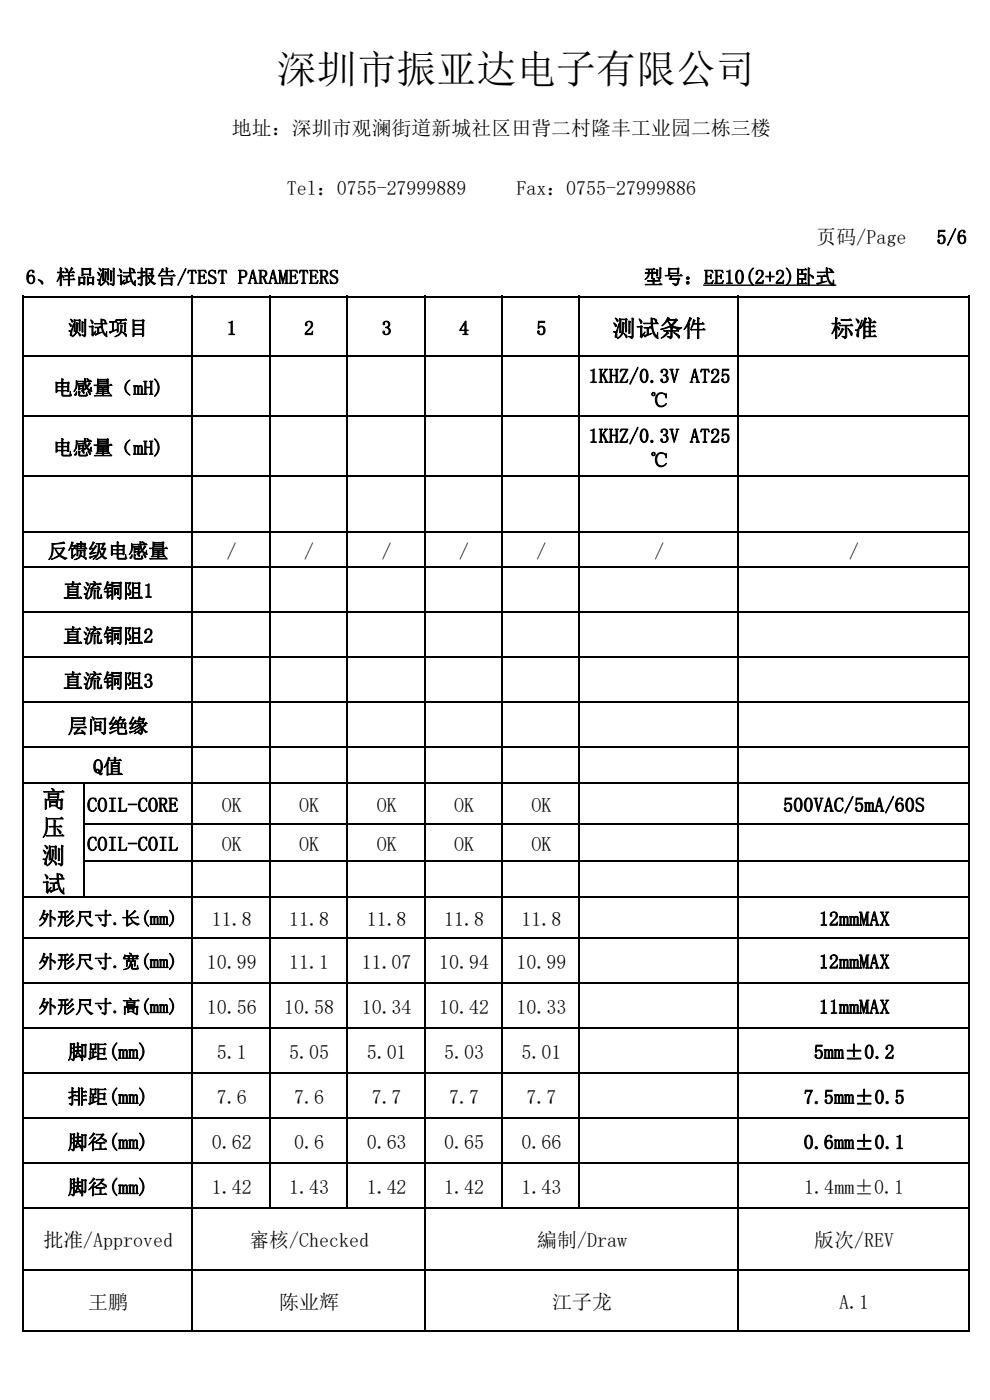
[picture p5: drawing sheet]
<svg xmlns="http://www.w3.org/2000/svg" width="210mm" height="297mm" viewBox="0 0 210 297" stroke-linecap="round" stroke-linejoin="round" font-family="sans-serif">
<defs><g id="words">
<text font-size="8.5" x="58.7" y="17.7">深圳市振亚达电子有限公司</text>
<g font-size="4.9">
<text x="129.9" y="71.4">测试条件</text>
<text x="176.2" y="71.4">标准</text>
<text x="8.9" y="171.3">高</text>
<text x="8.9" y="177.3">压</text>
<text x="8.9" y="183.2">测</text>
<text x="8.9" y="189.2">试</text>
</g>
<g font-size="4.2">
<text x="49.2" y="28.7">地址：深圳市观澜街道新城社区田背二村隆丰工业园二栋三楼</text>
<text x="60.9" y="41.4">Tel：0755-27999889</text>
<text x="109.5" y="41.4">Fax：0755-27999886</text>
<text x="173.2" y="51.8">页码/Page</text>
<text x="198.6" y="51.8">5/6</text>
<text x="5.5" y="60.2">6、样品测试报告/TEST PARAMETERS</text>
<text x="136.5" y="60.2">型号：EE10(2+2)卧式</text>
<text x="14.4" y="71">测试项目</text>
<text x="48.1" y="71">1</text>
<text x="64.5" y="71">2</text>
<text x="81" y="71">3</text>
<text x="97.3" y="71">4</text>
<text x="113.8" y="71">5</text>
<text x="11.2" y="83.7">电感量（mH)</text>
<text x="124.8" y="81.2">1KHZ/0.3V AT25</text>
<text x="137.7" y="86.3">℃</text>
<text x="124.8" y="93.9">1KHZ/0.3V AT25</text>
<text x="11.2" y="96.4">电感量（mH)</text>
<text x="137.7" y="99">℃</text>
<text x="10.1" y="118.3">反馈级电感量</text>
<text x="48.1" y="118.3">/</text>
<text x="64.5" y="118.3">/</text>
<text x="81" y="118.3">/</text>
<text x="97.4" y="118.3">/</text>
<text x="113.8" y="118.3">/</text>
<text x="138.8" y="118.3">/</text>
<text x="180.1" y="118.3">/</text>
<text x="13.3" y="126.8">直流铜阻1</text>
<text x="13.3" y="136.3">直流铜阻2</text>
<text x="13.3" y="145.9">直流铜阻3</text>
<text x="14.4" y="155.5">层间绝缘</text>
<text x="19.8" y="164.1">Q值</text>
<text x="18.5" y="172.2">COIL-CORE</text>
<text x="47.1" y="172.2">OK</text>
<text x="63.5" y="172.2">OK</text>
<text x="79.9" y="172.2">OK</text>
<text x="96.3" y="172.2">OK</text>
<text x="112.8" y="172.2">OK</text>
<text x="166.1" y="172.2">500VAC/5mA/60S</text>
<text x="18.5" y="180.5">COIL-COIL</text>
<text x="47.1" y="180.5">OK</text>
<text x="63.5" y="180.5">OK</text>
<text x="79.9" y="180.5">OK</text>
<text x="96.3" y="180.5">OK</text>
<text x="112.8" y="180.5">OK</text>
<text x="44.9" y="196.4">11.8</text>
<text x="61.4" y="196.4">11.8</text>
<text x="77.8" y="196.4">11.8</text>
<text x="94.2" y="196.4">11.8</text>
<text x="110.6" y="196.4">11.8</text>
<text x="173.7" y="196.4">12mmMAX</text>
<text x="43.9" y="205.5">10.99</text>
<text x="61.4" y="205.5">11.1</text>
<text x="76.7" y="205.5">11.07</text>
<text x="93.1" y="205.5">10.94</text>
<text x="109.6" y="205.5">10.99</text>
<text x="173.7" y="205.5">12mmMAX</text>
<text x="43.9" y="215">10.56</text>
<text x="60.3" y="215">10.58</text>
<text x="76.7" y="215">10.34</text>
<text x="93.1" y="215">10.42</text>
<text x="109.6" y="215">10.33</text>
<text x="173.7" y="215">11mmMAX</text>
<text x="14.4" y="224.6">脚距(mm)</text>
<text x="46" y="224.6">5.1</text>
<text x="61.4" y="224.6">5.05</text>
<text x="77.8" y="224.6">5.01</text>
<text x="94.2" y="224.6">5.03</text>
<text x="110.6" y="224.6">5.01</text>
<text x="172.6" y="224.6">5mm±0.2</text>
<text x="14.4" y="234.2">排距(mm)</text>
<text x="46" y="234.2">7.6</text>
<text x="62.4" y="234.2">7.6</text>
<text x="78.8" y="234.2">7.7</text>
<text x="95.3" y="234.2">7.7</text>
<text x="111.7" y="234.2">7.7</text>
<text x="170.5" y="234.2">7.5mm±0.5</text>
<text x="14.4" y="243.7">脚径(mm)</text>
<text x="44.9" y="243.7">0.62</text>
<text x="62.4" y="243.7">0.6</text>
<text x="77.8" y="243.7">0.63</text>
<text x="94.2" y="243.7">0.65</text>
<text x="110.6" y="243.7">0.66</text>
<text x="170.5" y="243.7">0.6mm±0.1</text>
<text x="14.4" y="253.3">脚径(mm)</text>
<text x="44.9" y="253.3">1.42</text>
<text x="61.4" y="253.3">1.43</text>
<text x="77.8" y="253.3">1.42</text>
<text x="94.2" y="253.3">1.42</text>
<text x="110.6" y="253.3">1.43</text>
<text x="170.6" y="253.3">1.4mm±0.1</text>
<text x="9.2" y="264.6">批准/Approved</text>
<text x="52.9" y="264.6">審核/Checked</text>
<text x="113.9" y="264.6">編制/Draw</text>
<text x="172.7" y="264.6">版次/REV</text>
<text x="18.7" y="277.6">王鹏</text>
<text x="59.2" y="277.6">陈业辉</text>
<text x="117.1" y="277.6">江子龙</text>
<text x="178" y="277.6">A.1</text>
</g>
<g font-size="3.9">
<text x="8.1" y="196.2">外形尺寸.长(mm)</text>
<text x="8.1" y="205.3">外形尺寸.宽(mm)</text>
<text x="8.1" y="214.9">外形尺寸.高(mm)</text>
</g>
</g></defs>
<path d="M149.3 60.5h27.9" fill="none" stroke="#000" stroke-width=".3"/>
<g fill="none" stroke="#000" stroke-width=".34">
<path d="M4.6 62.9h201.1M4.6 75.6h201.1M4.8 62.7v219.8M40.8 62.7v219.8M57.2 62.7v193.8M73.6 62.7v193.8M90.1 62.7v219.8M106.5 62.7v193.8M122.9 62.7v193.8M156.5 62.7v219.8M205.5 62.7v219.8M4.6 88.3h201.1"/>
<path d="M4.6 101h201.1M4.6 112.9h201.1M4.6 120.2h201.1M4.6 129.8h201.1M4.6 139.3h201.1M4.6 148.9h201.1M4.6 158.5h201.1M4.6 166h201.1M17.6 174.7h188.1M17.8 165.9v24.5M4.6 190.2h201.1M4.6 198.9h201.1"/>
<path d="M17.6 182.6h188.1M4.6 208.4h201.1M4.6 218h201.1M4.6 227.6h201.1M4.6 237.2h201.1M4.6 246.7h201.1M4.6 256.3h201.1M4.6 269.3h201.1M4.6 282.4h201.1"/>
</g>
<use href="#words"/>
</svg>
